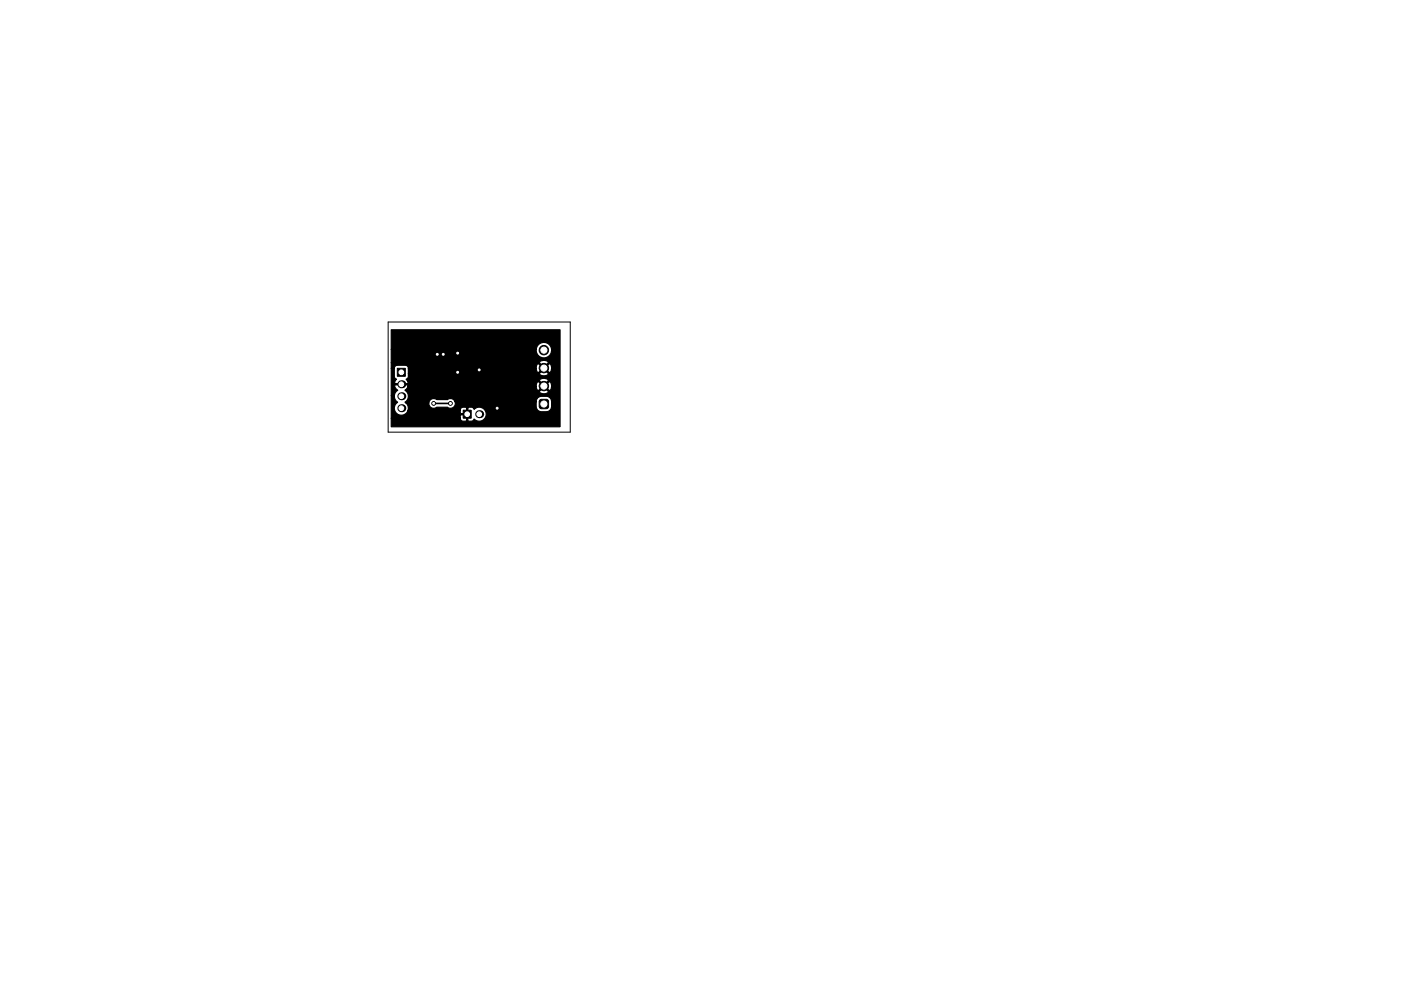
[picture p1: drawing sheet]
<svg xmlns="http://www.w3.org/2000/svg" width="297mm" height="210mm" viewBox="0 0 297 210" stroke-linecap="round" stroke-linejoin="round" font-family="sans-serif">
<path d="M82.3 68.3h38.6v23.4h-38.6z" fill="none" stroke="#000" stroke-width=".21"/>
<g fill="#000" stroke="#000" stroke-width=".21">
<path d="M84.2 78.1h1.7v1.7h-1.7zM98.2 87h1.7v1.7h-1.7zM114.5 84.9l.3-.2h1.1l.3 .2 .1 .3v1.1l-.1 .3-.4 .1h-1l-.3-.1-.2-.4v-1z"/>
<circle cx="92.7" cy="75.2" r=".4"/>
<circle cx="94" cy="75.2" r=".4"/>
<circle cx="97" cy="79" r=".4"/>
<circle cx="97" cy="74.9" r=".4"/>
<circle cx="101.6" cy="78.5" r=".4"/>
<circle cx="115.3" cy="74.3" r="1"/>
<circle cx="115.3" cy="78.1" r="1"/>
<circle cx="91.9" cy="85.6" r=".4"/>
<circle cx="95.5" cy="85.6" r=".4"/>
<circle cx="105.4" cy="86.6" r=".4"/>
<circle cx="115.3" cy="81.9" r="1"/>
</g>
<g fill="#000">
<circle cx="85.1" cy="86.6" r=".85"/>
<circle cx="85.1" cy="84.1" r=".85"/>
<circle cx="85.1" cy="81.5" r=".85"/>
<circle cx="101.6" cy="87.9" r=".85"/>
</g>
<path d="M91.9 85.6h3.6" fill="none" stroke="#000" stroke-width=".35"/>
<path d="M91.9 85.6h.1" fill="none" stroke="#000" stroke-width=".25"/>
<path d="M83 70h35.7v20.5h-35.7v-1.8h14.6l.1 .4 .3 .2 .8 .1 .1-.2v-1.2h-1.2l-.1 .2v.5h-14.6v-4.8h.6l.2 .9 .5 .5a1.49 1.49 0 0 0-.1 2.5 1.49 1.49 0 0 0 2.3-.8h11.1v.6l.1 .2h1.2v-1.2h.3v2.6l.1 .2h.7l.5-.5a1.49 1.49 0 0 0 2.1 0 1.49 1.49 0 0 0 0-2.1 1.49 1.49 0 0 0-2.1 .1l-.5-.5-1.1 .2-.1-.2h-.6a.64 .64 0 0 0-.6 .6h-11.1v-.8l-.4-.7h4.8a1.04 1.04 0 0 0 .6 1 1.04 1.04 0 0 0 1.1-.1l2.4 .1a1.04 1.04 0 0 0 1.2-.1 1.04 1.04 0 0 0 .3-1.2h17.2v1a1.14 1.14 0 0 0 1.1 1.2l1.2-.1 .6-.3 .3-.6 .1-1.2a1.14 1.14 0 0 0-1.2-1.1l-1.4 .1-.5 .4-.2 .6h-17.2a1.03 1.03 0 0 0-1.6-.4l-2.5-.1a1.04 1.04 0 0 0-1.5 .8h-4.8l-.2-.2 .1-.1a1.48 1.48 0 0 0 .2-2.2h28.2l.1 .3 .9 .3 .8-.3 .1-.3-1-.9-.9 .9h-28.2l-.3-.2 .6-.8h27.2a.81 .81 0 0 0 .5 .9l.9-1h.4l1 1 .2-.1 .3-1-.3-.8h-.2l-1 .9h-.4l-.9-.9a.94 .94 0 0 0-.5 1h-27.2l-.1-.3h-2.6a.96 .96 0 0 0 .5 1.1l-.5 .6-.2 .5h-.6v-5.8h.6v1.9l.5 .5-.4 .5 .1 .4h2.6l.1-.2-.1-.4h28l.9 .9 1-.9a1.15 1.15 0 0 0-1.9 0h-28l-.3-.3 .4-.4 .1-.9h27.8l.1 .3 .9 .2 .8-.2 .1-.3-1-.9-.9 .9h-27.8v-1h27.1a.81 .81 0 0 0 .5 .9l.9-1h.4l1 1 .2-.1 .3-1-.3-.8-.2-.1-1 1h-.4l-.9-1a.94 .94 0 0 0-.5 1.1l-27.1-.1a.64 .64 0 0 0-.7-.6h-1.8l-.3 .2-.2 .4h-.6v-1.1h31.4l.9 .9 1-.9a1.15 1.15 0 0 0-1.9 0h-31.4v-2.9h30.7v.4a1.64 1.64 0 0 0 2.5 1.2 1.64 1.64 0 0 0 0-2.8 1.64 1.64 0 0 0-2.5 1.2h-30.7z" fill="#000" stroke="#000" stroke-width=".25"/>
<g fill="#fff" stroke="#fff" stroke-width=".21">
<circle cx="95.5" cy="85.6" r=".2"/>
<circle cx="91.9" cy="85.6" r=".2"/>
<circle cx="94" cy="75.2" r=".2"/>
<circle cx="92.7" cy="75.2" r=".2"/>
<circle cx="105.4" cy="86.6" r=".2"/>
<circle cx="97" cy="74.9" r=".2"/>
<circle cx="101.6" cy="78.5" r=".2"/>
<circle cx="97" cy="79" r=".2"/>
<circle cx="115.3" cy="74.3" r=".65"/>
<circle cx="115.3" cy="78.1" r=".65"/>
<circle cx="115.3" cy="81.9" r=".65"/>
<circle cx="115.3" cy="85.7" r=".65"/>
<circle cx="101.6" cy="87.9" r=".5"/>
<circle cx="99.1" cy="87.9" r=".5"/>
<circle cx="85.1" cy="86.6" r=".5"/>
<circle cx="85.1" cy="84.1" r=".5"/>
<circle cx="85.1" cy="81.5" r=".5"/>
<circle cx="85.1" cy="79" r=".5"/>
</g>
</svg>
